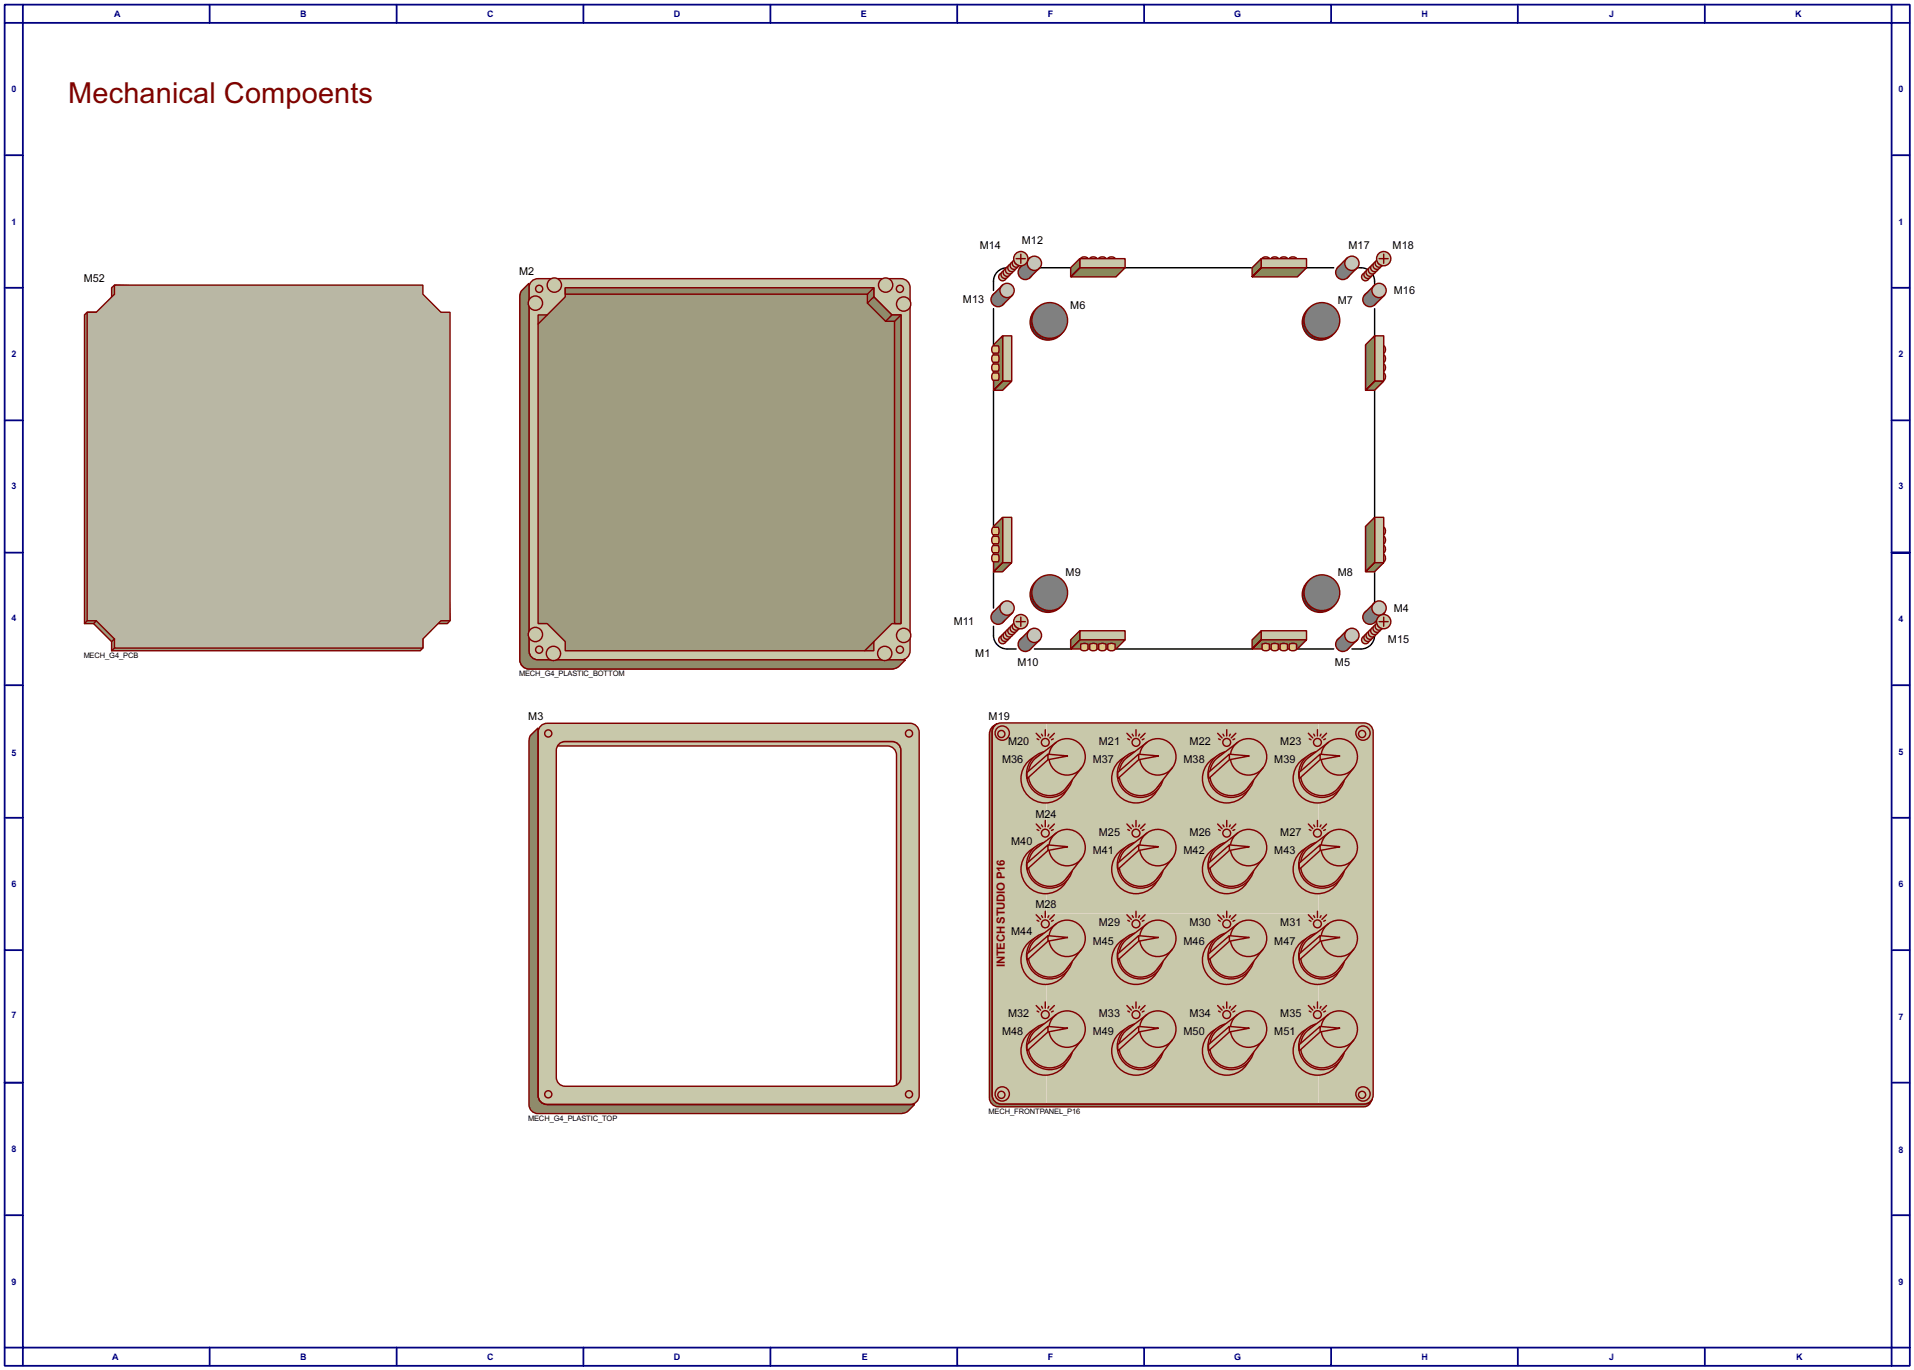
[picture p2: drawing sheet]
<svg xmlns="http://www.w3.org/2000/svg" width="536mm" height="383mm" viewBox="0 0 536 383" stroke-linecap="round" stroke-linejoin="round" font-family="sans-serif">
<defs><g id="words">
<text font-size="9.1" fill="#800000" x="19.1" y="28.9">Mechanical Compoents</text>
<text font-size="3.6" fill="#800000" x="281.4" y="270.7" transform="rotate(-90 281.4 270.7)">INTECH STUDIO P16</text>
<g font-size="3.4">
<text x="274.3" y="69.6">M14</text>
<text x="286.1" y="68.4">M12</text>
<text x="377.6" y="69.6">M17</text>
<text x="389.9" y="69.6">M18</text>
<text x="145.4" y="77">M2</text>
<text x="23.5" y="79">M52</text>
<text x="390.3" y="82.3">M16</text>
<text x="269.6" y="84.9">M13</text>
<text x="299.7" y="86.4">M6</text>
<text x="374.6" y="85.2">M7</text>
<text x="298.4" y="161.4">M9</text>
<text x="374.6" y="161.4">M8</text>
<text x="390.3" y="171.2">M4</text>
<text x="267.1" y="175">M11</text>
<text x="273.1" y="183.9">M1</text>
<text x="388.6" y="180.1">M15</text>
<text x="284.9" y="186.5">M10</text>
<text x="373.8" y="186.5">M5</text>
<text x="147.9" y="201.7">M3</text>
<text x="276.8" y="201.6">M19</text>
<text x="282.3" y="208.5">M20</text>
<text x="307.7" y="208.5">M21</text>
<text x="333.1" y="208.5">M22</text>
<text x="358.5" y="208.5">M23</text>
<text x="280.6" y="213.6">M36</text>
<text x="306" y="213.6">M37</text>
<text x="331.4" y="213.6">M38</text>
<text x="356.8" y="213.6">M39</text>
<text x="289.9" y="228.9">M24</text>
<text x="307.7" y="233.9">M25</text>
<text x="333.1" y="233.9">M26</text>
<text x="358.5" y="233.9">M27</text>
<text x="283.1" y="236.5">M40</text>
<text x="306" y="239">M41</text>
<text x="331.4" y="239">M42</text>
<text x="356.8" y="239">M43</text>
<text x="289.9" y="254.3">M28</text>
<text x="283.1" y="261.9">M44</text>
<text x="307.7" y="259.3">M29</text>
<text x="333.1" y="259.3">M30</text>
<text x="358.5" y="259.3">M31</text>
<text x="306" y="264.4">M45</text>
<text x="331.4" y="264.4">M46</text>
<text x="356.8" y="264.4">M47</text>
<text x="282.3" y="284.7">M32</text>
<text x="307.7" y="284.7">M33</text>
<text x="333.1" y="284.7">M34</text>
<text x="358.5" y="284.7">M35</text>
<text x="280.6" y="289.8">M48</text>
<text x="306" y="289.8">M49</text>
<text x="331.4" y="289.8">M50</text>
<text x="356.8" y="289.8">M51</text>
</g>
<g font-size="2.8" fill="#000080">
<text x="32" y="4.7">A</text>
<text x="84" y="4.7">B</text>
<text x="136.4" y="4.7">C</text>
<text x="188.7" y="4.7">D</text>
<text x="241.1" y="4.7">E</text>
<text x="293.4" y="4.7">F</text>
<text x="345.6" y="4.7">G</text>
<text x="397.9" y="4.7">H</text>
<text x="450.5" y="4.7">J</text>
<text x="502.6" y="4.7">K</text>
<text x="3.2" y="25.8">0</text>
<text x="531.5" y="25.8">0</text>
<text x="3.2" y="62.8">1</text>
<text x="531.5" y="62.8">1</text>
<text x="3.2" y="100">2</text>
<text x="531.5" y="100">2</text>
<text x="3.2" y="136.8">3</text>
<text x="531.5" y="137">3</text>
<text x="3.2" y="173.9">4</text>
<text x="531.5" y="174.1">4</text>
<text x="3.2" y="211.7">5</text>
<text x="531.5" y="211.2">5</text>
<text x="3.2" y="248.3">6</text>
<text x="531.5" y="248.3">6</text>
<text x="3.2" y="284.9">7</text>
<text x="531.5" y="285.6">7</text>
<text x="3.2" y="322.5">8</text>
<text x="531.5" y="322.7">8</text>
<text x="3.2" y="359.6">9</text>
<text x="531.5" y="359.6">9</text>
<text x="31.5" y="380.6">A</text>
<text x="84" y="380.6">B</text>
<text x="136.4" y="380.6">C</text>
<text x="188.7" y="380.6">D</text>
<text x="241.3" y="380.6">E</text>
<text x="293.4" y="380.6">F</text>
<text x="345.6" y="380.6">G</text>
<text x="397.9" y="380.6">H</text>
<text x="450.5" y="380.6">J</text>
<text x="502.9" y="380.6">K</text>
</g>
<g font-size="2.4">
<text x="23.5" y="184.3">MECH_G4_PCB</text>
<text x="145.4" y="189.4">MECH_G4_PLASTIC_BOTTOM</text>
<text x="276.8" y="311.9">MECH_FRONTPANEL_P16</text>
<text x="147.9" y="313.8">MECH_G4_PLASTIC_TOP</text>
</g>
</g></defs>
<g fill="none" stroke="#000080" stroke-width=".5">
<path d="M1.3 1.3h533.4v381h-533.4zM6.4 6.4h523.2v370.8h-523.2zM6.4 1.3v5.1h-5.1M58.7 1.3v5.1M111.1 1.3v5.1M163.4 1.3v5.1M215.7 1.3v5.1M268 1.3v5.1M320.3 1.3v5.1M372.7 1.3v5.1M425 1.3v5.1M477.3 1.3v5.1"/>
<path d="M529.6 1.3v5.1h5.1M1.3 43.5h5.1M529.6 43.5h5.1M1.3 80.6h5.1M529.6 80.6h5.1M1.3 117.7h5.1M529.6 117.7h5.1M1.3 154.7h5.1M529.6 154.7h5.1M1.3 191.8h5.1M529.6 191.8h5.1M1.3 228.9h5.1"/>
<path d="M529.6 228.9h5.1M1.3 266h5.1M529.6 266h5.1M1.3 303.1h5.1M529.6 303.1h5.1M1.3 340.2h5.1M529.6 340.2h5.1M1.3 377.2h5.1v5.1M58.7 377.2v5.1M111.1 377.2v5.1M163.4 377.2v5.1M215.7 377.2v5.1"/>
<path d="M268 377.2v5.1M320.3 377.2v5.1M372.7 377.2v5.1M425 377.2v5.1M477.3 377.2v5.1M534.7 377.2h-5.1v5.1"/>
</g>
<path d="M146.1 81.5a2.55 2.55 0 0 1 2-.9h101.6a2.5 2.5 0 0 1 2.6 2.5v101.6a2.53 2.53 0 0 1-2.6 2.6h-101.6a2.56 2.56 0 0 1-2.5-2.6v-101.6z" fill-rule="evenodd" fill="#8f8b6b" stroke="#800000" stroke-width=".4"/>
<g fill="#c8c8aa" stroke="#800000" stroke-width=".4">
<path d="M148.6 78.9a2.52 2.52 0 0 1 2.1-.9h101.6a2.5 2.5 0 0 1 2.5 2.6v101.6a2.5 2.5 0 0 1-2.5 2.5h-101.6a2.5 2.5 0 0 1-2.6-2.5v-101.6z" fill-rule="evenodd"/>
<circle cx="150.9" cy="80.9" r="1"/>
<circle cx="251.9" cy="80.9" r="1"/>
<circle cx="251.9" cy="181.9" r="1"/>
<circle cx="150.9" cy="181.9" r="1"/>
</g>
<path d="M146.1 81.3l2-2v102.9a2.5 2.5 0 0 0 2.6 2.5h102.8a4.9 4.9 0 0 1-3.3 2.5l-102.1 .1a2.56 2.56 0 0 1-2.5-2.6v-101.6l.1-1z" fill-rule="evenodd" fill="#8f8b6b" stroke="#800000" stroke-width=".4"/>
<path d="M150.7 88.2h2.5l5.1-5.1v-2.5h86.4v2.5l5 5.1h2.6v86.4h-2.6l-5 5v2.6h-86.4v-2.6l-5.1-5h-2.5z" fill-rule="evenodd" fill="#9f9c80" stroke="#800000" stroke-width=".4"/>
<path d="M158.3 80.6h86.4v2.5l5 5.1h2.6v86.4h-1.8v-84.6h-2.5l-5.1-5.1v-2.5h-84.6z" fill-rule="evenodd" fill="#8f8b6b" stroke="#800000" stroke-width=".4"/>
<path d="M153.2 88.2l-2.5 2.5M244.7 80.6l-1.8 1.8M244.7 83.1l-1.8 1.8M249.7 88.2l-1.7 1.8M252.3 88.2l-1.8 1.8M244.7 179.6l-2.6 2.6" fill="none" stroke="#800000" stroke-width=".4"/>
<g fill="#c8c8aa" stroke="#800000" stroke-width=".4">
<path d="M156.1 208.2l.9-.5 1.3-.1h91.4a2.5 2.5 0 0 1 2.6 2.5l-.1 92.1a1.93 1.93 0 0 1-1.2 1.9v-92.7a2.56 2.56 0 0 0-2.5-2.6h-92.7z" fill-rule="evenodd"/>
<circle cx="155.2" cy="79.8" r="2"/>
<circle cx="149.9" cy="84.9" r="2"/>
<circle cx="149.9" cy="177.6" r="2"/>
<circle cx="154.9" cy="182.9" r="2"/>
<circle cx="253" cy="85.1" r="2"/>
<circle cx="247.9" cy="79.8" r="2"/>
<circle cx="247.7" cy="182.9" r="2"/>
<circle cx="253" cy="177.9" r="2"/>
<circle cx="153.5" cy="205.3" r="1"/>
<circle cx="254.5" cy="205.3" r="1"/>
<circle cx="254.5" cy="306.3" r="1"/>
<circle cx="153.5" cy="306.3" r="1"/>
</g>
<path d="M151.6 203l1.6-.5h50.8v5.1h-45.7a2.48 2.48 0 0 0-2.5 2.5v91.5a2.48 2.48 0 0 0 2.5 2.5h91.4a2.49 2.49 0 0 0 2.6-2.5v-91.5a2.5 2.5 0 0 0-2.6-2.5h-45.7v-5.1h50.8a2.56 2.56 0 0 1 2.6 2.5v101.6a2.53 2.53 0 0 1-2.6 2.6h-101.6a2.5 2.5 0 0 1-2.5-2.6v-101.6a2.55 2.55 0 0 1 .9-2z" fill-rule="evenodd" fill="#c8c8aa"/>
<path d="M156.7 208.1l1.6-.5h91.4a2.5 2.5 0 0 1 2.6 2.5v91.5a2.48 2.48 0 0 1-2.6 2.5h-91.4a2.48 2.48 0 0 1-2.5-2.5v-91.5a2.54 2.54 0 0 1 .9-2z" fill="none" stroke="#800000" stroke-width=".4"/>
<path d="M148.6 205.8l2.1-2v102.8a2.5 2.5 0 0 0 2.5 2.6h102.9a4.8 4.8 0 0 1-3.4 2.5h-102a2.5 2.5 0 0 1-2.6-2.5v-101.6l.1-1z" fill-rule="evenodd" fill="#8f8b6b" stroke="#800000" stroke-width=".4"/>
<path d="M151.6 203l1.6-.5h101.6a2.56 2.56 0 0 1 2.6 2.5v101.6a2.53 2.53 0 0 1-2.6 2.6h-101.6a2.5 2.5 0 0 1-2.5-2.6v-101.6a2.55 2.55 0 0 1 .9-2z" fill="none" stroke="#800000" stroke-width=".4"/>
<path d="M277.7 203.6l1.6-1a2.2 2.2 0 0 0-1.5 2.3v101.6a2.67 2.67 0 0 0 3.4 2.5h101.2a2.11 2.11 0 0 0 1.8-1.5 2.59 2.59 0 0 1-2.3 2.3h-102.3a2.56 2.56 0 0 1-2.6-2.5v-101.6l.2-1.2z" fill-rule="evenodd" fill="#8f8b6b" stroke="#800000" stroke-width=".4"/>
<g fill="#c8c8aa">
<path d="M293 202.4h76.2v12.7a2.53 2.53 0 0 0-2.5 2.5 2.53 2.53 0 0 0 2.5 2.5v20.4a2.53 2.53 0 0 0-2.5 2.5 2.53 2.53 0 0 0 2.5 2.5v10.2h-25.4v-10.2a2.53 2.53 0 0 0 2.6-2.5 2.53 2.53 0 0 0-2.6-2.5v-20.4a2.53 2.53 0 0 0 2.3-3.6 2.53 2.53 0 0 0-4.3-.5 2.53 2.53 0 0 0 1.4 4l.6 .1v20.4a2.53 2.53 0 0 0-2.5 2.5 2.53 2.53 0 0 0 2.5 2.5v10.2h-25.4v-10.2a2.53 2.53 0 0 0 2.6-2.5 2.53 2.53 0 0 0-2.6-2.5v-20.4a2.53 2.53 0 0 0 2.3-3.6 2.53 2.53 0 0 0-4.3-.5 2.53 2.53 0 0 0 1.4 4l.6 .1v20.4a2.53 2.53 0 0 0-2.5 2.5 2.53 2.53 0 0 0 2.5 2.5v10.2h-25.4v-10.2a2.53 2.53 0 0 0 2.6-2.5 2.53 2.53 0 0 0-2.6-2.5v-20.4a2.53 2.53 0 0 0 2.6-2.5 2.53 2.53 0 0 0-2.6-2.5z" fill-rule="evenodd"/>
<path d="M293 255.7h25.4v10.2a2.53 2.53 0 0 0-2.5 2.5 2.53 2.53 0 0 0 2.5 2.5v20.4a2.53 2.53 0 0 0-2.2 3.6 2.53 2.53 0 0 0 4.2 .5 2.53 2.53 0 0 0-1.4-4.1h-.6v-20.4a2.53 2.53 0 0 0 2.6-2.5 2.53 2.53 0 0 0-2.6-2.5v-10.2h25.4v10.2a2.53 2.53 0 0 0-2.5 2.5 2.53 2.53 0 0 0 2.5 2.5v20.4a2.53 2.53 0 0 0-2.2 3.6 2.53 2.53 0 0 0 4.2 .5 2.53 2.53 0 0 0-1.4-4.1h-.6v-20.4a2.53 2.53 0 0 0 2.6-2.5 2.53 2.53 0 0 0-2.6-2.5v-10.2h25.4v10.2a2.53 2.53 0 0 0-2.5 2.5 2.53 2.53 0 0 0 2.5 2.5v20.4a2.53 2.53 0 0 0-2.5 2.5 2.53 2.53 0 0 0 2.5 2.5v12.7h-76.2v-12.7a2.53 2.53 0 0 0 2.6-2.5 2.53 2.53 0 0 0-2.6-2.5v-20.4a2.53 2.53 0 0 0 2.6-2.5 2.53 2.53 0 0 0-2.6-2.5z" fill-rule="evenodd"/>
<path d="M278.7 202.9l1.6-.5h12.7v12.7a2.53 2.53 0 0 0-2.5 2.5 2.53 2.53 0 0 0 2.5 2.5v20.4a2.53 2.53 0 0 0-2.5 2.5 2.53 2.53 0 0 0 2.5 2.5v20.4a2.53 2.53 0 0 0-2.5 2.5 2.53 2.53 0 0 0 2.5 2.5v20.4a2.53 2.53 0 0 0-2.5 2.5 2.53 2.53 0 0 0 2.5 2.5v12.7h-12.7a2.48 2.48 0 0 1-2.5-2.5v-101.6a2.54 2.54 0 0 1 .9-2z" fill-rule="evenodd"/>
<path d="M369.2 202.4h12.7a2.5 2.5 0 0 1 2.6 2.5v101.6a2.48 2.48 0 0 1-2.6 2.5h-12.7v-12.7a2.53 2.53 0 0 0 2.6-2.5 2.53 2.53 0 0 0-2.6-2.5v-20.4a2.53 2.53 0 0 0 2.6-2.5 2.53 2.53 0 0 0-2.6-2.5v-20.4a2.53 2.53 0 0 0 2.6-2.5 2.53 2.53 0 0 0-2.6-2.5v-20.4a2.53 2.53 0 0 0 2.6-2.5 2.53 2.53 0 0 0-2.6-2.5z" fill-rule="evenodd"/>
</g>
<g fill="none" stroke="#800000" stroke-width=".4">
<path d="M278.7 202.9l1.6-.5h101.6a2.5 2.5 0 0 1 2.6 2.5v101.6a2.48 2.48 0 0 1-2.6 2.5h-101.6a2.48 2.48 0 0 1-2.5-2.5v-101.6a2.54 2.54 0 0 1 .9-2z"/>
<circle cx="293" cy="268.4" r="2.55"/>
</g>
<path d="M291.4 266.4a2.53 2.53 0 0 1 4 1.1 2.53 2.53 0 0 1-2.4 3.4 2.13 2.13 0 0 0 1.8-2.2 2.13 2.13 0 0 0-2-2 1.79 1.79 0 0 0-2.3 1.7 2.54 2.54 0 0 1 .9-2z" fill-rule="evenodd" fill="#8f8b6b" stroke="#800000" stroke-width=".4"/>
<circle cx="318.4" cy="268.4" r="2.55" fill="none" stroke="#800000" stroke-width=".4"/>
<path d="M316.8 266.4a2.53 2.53 0 0 1 4 1.1 2.53 2.53 0 0 1-2.4 3.4 2.13 2.13 0 0 0 1.8-2.2 2.13 2.13 0 0 0-2-2 1.79 1.79 0 0 0-2.3 1.7 2.54 2.54 0 0 1 .9-2z" fill-rule="evenodd" fill="#8f8b6b" stroke="#800000" stroke-width=".4"/>
<circle cx="343.8" cy="268.4" r="2.55" fill="none" stroke="#800000" stroke-width=".4"/>
<path d="M342.2 266.4a2.53 2.53 0 0 1 4 1.1 2.53 2.53 0 0 1-2.4 3.4 2.13 2.13 0 0 0 1.8-2.2 2.13 2.13 0 0 0-2-2 1.79 1.79 0 0 0-2.3 1.7 2.54 2.54 0 0 1 .9-2z" fill-rule="evenodd" fill="#8f8b6b" stroke="#800000" stroke-width=".4"/>
<circle cx="369.2" cy="268.4" r="2.55" fill="none" stroke="#800000" stroke-width=".4"/>
<path d="M367.6 266.4a2.53 2.53 0 0 1 4 1.1 2.53 2.53 0 0 1-2.4 3.4 2.13 2.13 0 0 0 1.8-2.2 2.13 2.13 0 0 0-2-2 1.79 1.79 0 0 0-2.3 1.7 2.54 2.54 0 0 1 .9-2z" fill-rule="evenodd" fill="#8f8b6b" stroke="#800000" stroke-width=".4"/>
<circle cx="293" cy="293.8" r="2.55" fill="none" stroke="#800000" stroke-width=".4"/>
<path d="M291.4 291.8a2.53 2.53 0 0 1 4 1.1 2.53 2.53 0 0 1-2.4 3.4 2.13 2.13 0 0 0 1.8-2.2 2.13 2.13 0 0 0-2-2 1.79 1.79 0 0 0-2.3 1.7 2.54 2.54 0 0 1 .9-2z" fill-rule="evenodd" fill="#8f8b6b" stroke="#800000" stroke-width=".4"/>
<circle cx="318.4" cy="293.8" r="2.55" fill="none" stroke="#800000" stroke-width=".4"/>
<path d="M316.8 291.8a2.53 2.53 0 0 1 4 1.1 2.53 2.53 0 0 1-2.4 3.4 2.13 2.13 0 0 0 1.8-2.2 2.13 2.13 0 0 0-2-2 1.79 1.79 0 0 0-2.3 1.7 2.54 2.54 0 0 1 .9-2z" fill-rule="evenodd" fill="#8f8b6b" stroke="#800000" stroke-width=".4"/>
<circle cx="343.8" cy="293.8" r="2.55" fill="none" stroke="#800000" stroke-width=".4"/>
<path d="M342.2 291.8a2.53 2.53 0 0 1 4 1.1 2.53 2.53 0 0 1-2.4 3.4 2.13 2.13 0 0 0 1.8-2.2 2.13 2.13 0 0 0-2-2 1.79 1.79 0 0 0-2.3 1.7 2.54 2.54 0 0 1 .9-2z" fill-rule="evenodd" fill="#8f8b6b" stroke="#800000" stroke-width=".4"/>
<circle cx="369.2" cy="293.8" r="2.55" fill="none" stroke="#800000" stroke-width=".4"/>
<path d="M367.6 291.8a2.53 2.53 0 0 1 4 1.1 2.53 2.53 0 0 1-2.4 3.4 2.13 2.13 0 0 0 1.8-2.2 2.13 2.13 0 0 0-2-2 1.79 1.79 0 0 0-2.3 1.7 2.54 2.54 0 0 1 .9-2z" fill-rule="evenodd" fill="#8f8b6b" stroke="#800000" stroke-width=".4"/>
<circle cx="293" cy="217.6" r="2.55" fill="none" stroke="#800000" stroke-width=".4"/>
<path d="M291.4 215.6a2.53 2.53 0 0 1 4 1.1 2.53 2.53 0 0 1-2.4 3.4 2.13 2.13 0 0 0 1.8-2.2 2.13 2.13 0 0 0-2-2 1.79 1.79 0 0 0-2.3 1.7 2.54 2.54 0 0 1 .9-2z" fill-rule="evenodd" fill="#8f8b6b" stroke="#800000" stroke-width=".4"/>
<circle cx="318.4" cy="217.6" r="2.55" fill="none" stroke="#800000" stroke-width=".4"/>
<path d="M316.8 215.6a2.53 2.53 0 0 1 4 1.1 2.53 2.53 0 0 1-2.4 3.4 2.13 2.13 0 0 0 1.8-2.2 2.13 2.13 0 0 0-2-2 1.79 1.79 0 0 0-2.3 1.7 2.54 2.54 0 0 1 .9-2z" fill-rule="evenodd" fill="#8f8b6b" stroke="#800000" stroke-width=".4"/>
<circle cx="343.8" cy="217.6" r="2.55" fill="none" stroke="#800000" stroke-width=".4"/>
<path d="M342.2 215.6a2.53 2.53 0 0 1 4 1.1 2.53 2.53 0 0 1-2.4 3.4 2.13 2.13 0 0 0 1.8-2.2 2.13 2.13 0 0 0-2-2 1.79 1.79 0 0 0-2.3 1.7 2.54 2.54 0 0 1 .9-2z" fill-rule="evenodd" fill="#8f8b6b" stroke="#800000" stroke-width=".4"/>
<circle cx="369.2" cy="217.6" r="2.55" fill="none" stroke="#800000" stroke-width=".4"/>
<path d="M367.6 215.6a2.53 2.53 0 0 1 4 1.1 2.53 2.53 0 0 1-2.4 3.4 2.13 2.13 0 0 0 1.8-2.2 2.13 2.13 0 0 0-2-2 1.79 1.79 0 0 0-2.3 1.7 2.54 2.54 0 0 1 .9-2z" fill-rule="evenodd" fill="#8f8b6b" stroke="#800000" stroke-width=".4"/>
<circle cx="293" cy="243" r="2.55" fill="none" stroke="#800000" stroke-width=".4"/>
<path d="M291.4 241a2.53 2.53 0 0 1 4 1.1 2.53 2.53 0 0 1-2.4 3.4 2.13 2.13 0 0 0 1.8-2.2 2.13 2.13 0 0 0-2-2 1.79 1.79 0 0 0-2.3 1.7 2.54 2.54 0 0 1 .9-2z" fill-rule="evenodd" fill="#8f8b6b" stroke="#800000" stroke-width=".4"/>
<circle cx="318.4" cy="243" r="2.55" fill="none" stroke="#800000" stroke-width=".4"/>
<path d="M316.8 241a2.53 2.53 0 0 1 4 1.1 2.53 2.53 0 0 1-2.4 3.4 2.13 2.13 0 0 0 1.8-2.2 2.13 2.13 0 0 0-2-2 1.79 1.79 0 0 0-2.3 1.7 2.54 2.54 0 0 1 .9-2z" fill-rule="evenodd" fill="#8f8b6b" stroke="#800000" stroke-width=".4"/>
<circle cx="343.8" cy="243" r="2.55" fill="none" stroke="#800000" stroke-width=".4"/>
<path d="M342.2 241a2.53 2.53 0 0 1 4 1.1 2.53 2.53 0 0 1-2.4 3.4 2.13 2.13 0 0 0 1.8-2.2 2.13 2.13 0 0 0-2-2 1.79 1.79 0 0 0-2.3 1.7 2.54 2.54 0 0 1 .9-2z" fill-rule="evenodd" fill="#8f8b6b" stroke="#800000" stroke-width=".4"/>
<circle cx="369.2" cy="243" r="2.55" fill="none" stroke="#800000" stroke-width=".4"/>
<path d="M367.6 241a2.53 2.53 0 0 1 4 1.1 2.53 2.53 0 0 1-2.4 3.4 2.13 2.13 0 0 0 1.8-2.2 2.13 2.13 0 0 0-2-2 1.79 1.79 0 0 0-2.3 1.7 2.54 2.54 0 0 1 .9-2z" fill-rule="evenodd" fill="#8f8b6b" stroke="#800000" stroke-width=".4"/>
<g fill="#c8c8aa" stroke="#800000" stroke-width=".4">
<circle cx="280.6" cy="205.2" r="2"/>
<circle cx="280.6" cy="306.2" r="2"/>
<circle cx="381.6" cy="306.2" r="2"/>
<circle cx="381.6" cy="205.2" r="2"/>
<circle cx="280.3" cy="205.5" r="1"/>
<circle cx="381.3" cy="205.5" r="1"/>
<circle cx="280.3" cy="306.5" r="1"/>
<circle cx="381.3" cy="306.5" r="1"/>
<circle cx="292.6" cy="207.8" r="1.1"/>
</g>
<path d="M290.1 205.3l1.3 1.3M290.4 206.8l.5 .3M291.6 205.5l.3 .5M292.7 204.3v1.7M293.7 205.5l-.3 .5M294.9 206.8l-.5 .3M295.2 205.3l-1.3 1.3" fill="none" stroke="#800000" stroke-width=".4"/>
<circle cx="318" cy="207.8" r="1.1" fill="#c8c8aa" stroke="#800000" stroke-width=".4"/>
<path d="M315.5 205.3l1.3 1.3M315.8 206.8l.5 .3M317 205.5l.3 .5M318.1 204.3v1.7M319.1 205.5l-.3 .5M320.3 206.8l-.5 .3M320.6 205.3l-1.3 1.3" fill="none" stroke="#800000" stroke-width=".4"/>
<circle cx="343.4" cy="207.8" r="1.1" fill="#c8c8aa" stroke="#800000" stroke-width=".4"/>
<path d="M340.9 205.3l1.3 1.3M341.2 206.8l.5 .3M342.4 205.5l.3 .5M343.5 204.3v1.7M344.5 205.5l-.3 .5M345.7 206.8l-.5 .3M346 205.3l-1.3 1.3" fill="none" stroke="#800000" stroke-width=".4"/>
<circle cx="368.8" cy="207.8" r="1.1" fill="#c8c8aa" stroke="#800000" stroke-width=".4"/>
<path d="M366.3 205.3l1.3 1.3M366.6 206.8l.5 .3M367.8 205.5l.3 .5M368.9 204.3v1.7M369.9 205.5l-.3 .5M371.1 206.8l-.5 .3M371.4 205.3l-1.3 1.3" fill="none" stroke="#800000" stroke-width=".4"/>
<circle cx="292.6" cy="233.2" r="1.1" fill="#c8c8aa" stroke="#800000" stroke-width=".4"/>
<path d="M290.1 230.7l1.3 1.3M290.4 232.2l.5 .3M291.6 230.9l.3 .5M292.7 229.7v1.7M293.7 230.9l-.3 .5M294.9 232.2l-.5 .3M295.2 230.7l-1.3 1.3" fill="none" stroke="#800000" stroke-width=".4"/>
<circle cx="318" cy="233.2" r="1.1" fill="#c8c8aa" stroke="#800000" stroke-width=".4"/>
<path d="M315.5 230.7l1.3 1.3M315.8 232.2l.5 .3M317 230.9l.3 .5M318.1 229.7v1.7M319.1 230.9l-.3 .5M320.3 232.2l-.5 .3M320.6 230.7l-1.3 1.3" fill="none" stroke="#800000" stroke-width=".4"/>
<circle cx="343.4" cy="233.2" r="1.1" fill="#c8c8aa" stroke="#800000" stroke-width=".4"/>
<path d="M340.9 230.7l1.3 1.3M341.2 232.2l.5 .3M342.4 230.9l.3 .5M343.5 229.7v1.7M344.5 230.9l-.3 .5M345.7 232.2l-.5 .3M346 230.7l-1.3 1.3" fill="none" stroke="#800000" stroke-width=".4"/>
<circle cx="368.8" cy="233.2" r="1.1" fill="#c8c8aa" stroke="#800000" stroke-width=".4"/>
<path d="M366.3 230.7l1.3 1.3M366.6 232.2l.5 .3M367.8 230.9l.3 .5M368.9 229.7v1.7M369.9 230.9l-.3 .5M371.1 232.2l-.5 .3M371.4 230.7l-1.3 1.3" fill="none" stroke="#800000" stroke-width=".4"/>
<circle cx="292.6" cy="258.6" r="1.1" fill="#c8c8aa" stroke="#800000" stroke-width=".4"/>
<path d="M290.1 256.1l1.3 1.3M290.4 257.6l.5 .3M291.6 256.3l.3 .5M292.7 255.1v1.7M293.7 256.3l-.3 .5M294.9 257.6l-.5 .3M295.2 256.1l-1.3 1.3" fill="none" stroke="#800000" stroke-width=".4"/>
<circle cx="318" cy="258.6" r="1.1" fill="#c8c8aa" stroke="#800000" stroke-width=".4"/>
<path d="M315.5 256.1l1.3 1.3M315.8 257.6l.5 .3M317 256.3l.3 .5M318.1 255.1v1.7M319.1 256.3l-.3 .5M320.3 257.6l-.5 .3M320.6 256.1l-1.3 1.3" fill="none" stroke="#800000" stroke-width=".4"/>
<circle cx="343.4" cy="258.6" r="1.1" fill="#c8c8aa" stroke="#800000" stroke-width=".4"/>
<path d="M340.9 256.1l1.3 1.3M341.2 257.6l.5 .3M342.4 256.3l.3 .5M343.5 255.1v1.7M344.5 256.3l-.3 .5M345.7 257.6l-.5 .3M346 256.1l-1.3 1.3" fill="none" stroke="#800000" stroke-width=".4"/>
<circle cx="368.8" cy="258.6" r="1.1" fill="#c8c8aa" stroke="#800000" stroke-width=".4"/>
<path d="M366.3 256.1l1.3 1.3M366.6 257.6l.5 .3M367.8 256.3l.3 .5M368.9 255.1v1.7M369.9 256.3l-.3 .5M371.1 257.6l-.5 .3M371.4 256.1l-1.3 1.3" fill="none" stroke="#800000" stroke-width=".4"/>
<circle cx="292.6" cy="284" r="1.1" fill="#c8c8aa" stroke="#800000" stroke-width=".4"/>
<path d="M290.1 281.5l1.3 1.3M290.4 283l.5 .3M291.6 281.7l.3 .5M292.7 280.5v1.7M293.7 281.7l-.3 .5M294.9 283l-.5 .3M295.2 281.5l-1.3 1.3" fill="none" stroke="#800000" stroke-width=".4"/>
<circle cx="318" cy="284" r="1.1" fill="#c8c8aa" stroke="#800000" stroke-width=".4"/>
<path d="M315.5 281.5l1.3 1.3M315.8 283l.5 .3M317 281.7l.3 .5M318.1 280.5v1.7M319.1 281.7l-.3 .5M320.3 283l-.5 .3M320.6 281.5l-1.3 1.3" fill="none" stroke="#800000" stroke-width=".4"/>
<circle cx="343.4" cy="284" r="1.1" fill="#c8c8aa" stroke="#800000" stroke-width=".4"/>
<path d="M340.9 281.5l1.3 1.3M341.2 283l.5 .3M342.4 281.7l.3 .5M343.5 280.5v1.7M344.5 281.7l-.3 .5M345.7 283l-.5 .3M346 281.5l-1.3 1.3" fill="none" stroke="#800000" stroke-width=".4"/>
<circle cx="368.8" cy="284" r="1.1" fill="#c8c8aa" stroke="#800000" stroke-width=".4"/>
<path d="M366.3 281.5l1.3 1.3M366.6 283l.5 .3M367.8 281.7l.3 .5M368.9 280.5v1.7M369.9 281.7l-.3 .5M371.1 283l-.5 .3M371.4 281.5l-1.3 1.3" fill="none" stroke="#800000" stroke-width=".4"/>
<g fill="#c8c8aa" stroke="#800000" stroke-width=".4">
<circle cx="292.6" cy="218" r="6.8"/>
<circle cx="293.9" cy="216.7" r="6.5"/>
<circle cx="293.9" cy="216.7" r="6"/>
<circle cx="298.7" cy="211.9" r="5.1"/>
</g>
<path d="M290.1 212.1l5.6-4.3 7.1 7.1-4.3 5.6z" fill-rule="evenodd" fill="#c8c8aa"/>
<path d="M295.7 207.8l-5.6 4.3M302.8 214.9l-4.3 5.6" fill="none" stroke="#800000" stroke-width=".4"/>
<g fill="#c8c8aa" stroke="#800000" stroke-width=".4">
<path d="M293.4 211.1l5.6 .5-5.6 1.1-.2-.8z" fill-rule="evenodd"/>
<path d="M287.6 216.2l5.8-5.1v1.6l-5.8 5.3z" fill-rule="evenodd"/>
<circle cx="318" cy="218" r="6.8"/>
<circle cx="319.3" cy="216.7" r="6.5"/>
<circle cx="319.3" cy="216.7" r="6"/>
<circle cx="324.1" cy="211.9" r="5.1"/>
</g>
<path d="M315.5 212.1l5.6-4.3 7.1 7.1-4.3 5.6z" fill-rule="evenodd" fill="#c8c8aa"/>
<path d="M321.1 207.8l-5.6 4.3M328.2 214.9l-4.3 5.6" fill="none" stroke="#800000" stroke-width=".4"/>
<g fill="#c8c8aa" stroke="#800000" stroke-width=".4">
<path d="M318.8 211.1l5.6 .5-5.6 1.1-.2-.8z" fill-rule="evenodd"/>
<path d="M313 216.2l5.8-5.1v1.6l-5.8 5.3z" fill-rule="evenodd"/>
<circle cx="343.4" cy="218" r="6.8"/>
<circle cx="344.7" cy="216.7" r="6.5"/>
<circle cx="344.7" cy="216.7" r="6"/>
<circle cx="349.5" cy="211.9" r="5.1"/>
</g>
<path d="M340.9 212.1l5.6-4.3 7.1 7.1-4.3 5.6z" fill-rule="evenodd" fill="#c8c8aa"/>
<path d="M346.5 207.8l-5.6 4.3M353.6 214.9l-4.3 5.6" fill="none" stroke="#800000" stroke-width=".4"/>
<g fill="#c8c8aa" stroke="#800000" stroke-width=".4">
<path d="M344.2 211.1l5.6 .5-5.6 1.1-.2-.8z" fill-rule="evenodd"/>
<path d="M338.4 216.2l5.8-5.1v1.6l-5.8 5.3z" fill-rule="evenodd"/>
<circle cx="368.8" cy="218" r="6.8"/>
<circle cx="370.1" cy="216.7" r="6.5"/>
<circle cx="370.1" cy="216.7" r="6"/>
<circle cx="374.9" cy="211.9" r="5.1"/>
</g>
<path d="M366.3 212.1l5.6-4.3 7.1 7.1-4.3 5.6z" fill-rule="evenodd" fill="#c8c8aa"/>
<path d="M371.9 207.8l-5.6 4.3M379 214.9l-4.3 5.6" fill="none" stroke="#800000" stroke-width=".4"/>
<g fill="#c8c8aa" stroke="#800000" stroke-width=".4">
<path d="M369.6 211.1l5.6 .5-5.6 1.1-.2-.8z" fill-rule="evenodd"/>
<path d="M363.8 216.2l5.8-5.1v1.6l-5.8 5.3z" fill-rule="evenodd"/>
<circle cx="292.6" cy="243.4" r="6.8"/>
<circle cx="293.9" cy="242.1" r="6.5"/>
<circle cx="293.9" cy="242.1" r="6"/>
<circle cx="298.7" cy="237.3" r="5.1"/>
</g>
<path d="M290.1 237.5l5.6-4.3 7.1 7.1-4.3 5.6z" fill-rule="evenodd" fill="#c8c8aa"/>
<path d="M295.7 233.2l-5.6 4.3M302.8 240.3l-4.3 5.6" fill="none" stroke="#800000" stroke-width=".4"/>
<g fill="#c8c8aa" stroke="#800000" stroke-width=".4">
<path d="M293.4 236.5l5.6 .5-5.6 1.1-.2-.8z" fill-rule="evenodd"/>
<path d="M287.6 241.6l5.8-5.1v1.6l-5.8 5.3z" fill-rule="evenodd"/>
<circle cx="318" cy="243.4" r="6.8"/>
<circle cx="319.3" cy="242.1" r="6.5"/>
<circle cx="319.3" cy="242.1" r="6"/>
<circle cx="324.1" cy="237.3" r="5.1"/>
</g>
<path d="M315.5 237.5l5.6-4.3 7.1 7.1-4.3 5.6z" fill-rule="evenodd" fill="#c8c8aa"/>
<path d="M321.1 233.2l-5.6 4.3M328.2 240.3l-4.3 5.6" fill="none" stroke="#800000" stroke-width=".4"/>
<g fill="#c8c8aa" stroke="#800000" stroke-width=".4">
<path d="M318.8 236.5l5.6 .5-5.6 1.1-.2-.8z" fill-rule="evenodd"/>
<path d="M313 241.6l5.8-5.1v1.6l-5.8 5.3z" fill-rule="evenodd"/>
<circle cx="343.4" cy="243.4" r="6.8"/>
<circle cx="344.7" cy="242.1" r="6.5"/>
<circle cx="344.7" cy="242.1" r="6"/>
<circle cx="349.5" cy="237.3" r="5.1"/>
</g>
<path d="M340.9 237.5l5.6-4.3 7.1 7.1-4.3 5.6z" fill-rule="evenodd" fill="#c8c8aa"/>
<path d="M346.5 233.2l-5.6 4.3M353.6 240.3l-4.3 5.6" fill="none" stroke="#800000" stroke-width=".4"/>
<g fill="#c8c8aa" stroke="#800000" stroke-width=".4">
<path d="M344.2 236.5l5.6 .5-5.6 1.1-.2-.8z" fill-rule="evenodd"/>
<path d="M338.4 241.6l5.8-5.1v1.6l-5.8 5.3z" fill-rule="evenodd"/>
<circle cx="368.8" cy="243.4" r="6.8"/>
<circle cx="370.1" cy="242.1" r="6.5"/>
<circle cx="370.1" cy="242.1" r="6"/>
<circle cx="374.9" cy="237.3" r="5.1"/>
</g>
<path d="M366.3 237.5l5.6-4.3 7.1 7.1-4.3 5.6z" fill-rule="evenodd" fill="#c8c8aa"/>
<path d="M371.9 233.2l-5.6 4.3M379 240.3l-4.3 5.6" fill="none" stroke="#800000" stroke-width=".4"/>
<g fill="#c8c8aa" stroke="#800000" stroke-width=".4">
<path d="M369.6 236.5l5.6 .5-5.6 1.1-.2-.8z" fill-rule="evenodd"/>
<path d="M363.8 241.6l5.8-5.1v1.6l-5.8 5.3z" fill-rule="evenodd"/>
<circle cx="292.6" cy="268.8" r="6.8"/>
<circle cx="293.9" cy="267.5" r="6.5"/>
<circle cx="293.9" cy="267.5" r="6"/>
<circle cx="298.7" cy="262.7" r="5.1"/>
</g>
<path d="M290.1 262.9l5.6-4.3 7.1 7.1-4.3 5.6z" fill-rule="evenodd" fill="#c8c8aa"/>
<path d="M295.7 258.6l-5.6 4.3M302.8 265.7l-4.3 5.6" fill="none" stroke="#800000" stroke-width=".4"/>
<g fill="#c8c8aa" stroke="#800000" stroke-width=".4">
<path d="M293.4 261.9l5.6 .5-5.6 1.1-.2-.8z" fill-rule="evenodd"/>
<path d="M287.6 267l5.8-5.1v1.6l-5.8 5.3z" fill-rule="evenodd"/>
<circle cx="318" cy="268.8" r="6.8"/>
<circle cx="319.3" cy="267.5" r="6.5"/>
<circle cx="319.3" cy="267.5" r="6"/>
<circle cx="324.1" cy="262.7" r="5.1"/>
</g>
<path d="M315.5 262.9l5.6-4.3 7.1 7.1-4.3 5.6z" fill-rule="evenodd" fill="#c8c8aa"/>
<path d="M321.1 258.6l-5.6 4.3M328.2 265.7l-4.3 5.6" fill="none" stroke="#800000" stroke-width=".4"/>
<g fill="#c8c8aa" stroke="#800000" stroke-width=".4">
<path d="M318.8 261.9l5.6 .5-5.6 1.1-.2-.8z" fill-rule="evenodd"/>
<path d="M313 267l5.8-5.1v1.6l-5.8 5.3z" fill-rule="evenodd"/>
<circle cx="343.4" cy="268.8" r="6.8"/>
<circle cx="344.7" cy="267.5" r="6.5"/>
<circle cx="344.7" cy="267.5" r="6"/>
<circle cx="349.5" cy="262.7" r="5.1"/>
</g>
<path d="M340.9 262.9l5.6-4.3 7.1 7.1-4.3 5.6z" fill-rule="evenodd" fill="#c8c8aa"/>
<path d="M346.5 258.6l-5.6 4.3M353.6 265.7l-4.3 5.6" fill="none" stroke="#800000" stroke-width=".4"/>
<g fill="#c8c8aa" stroke="#800000" stroke-width=".4">
<path d="M344.2 261.9l5.6 .5-5.6 1.1-.2-.8z" fill-rule="evenodd"/>
<path d="M338.4 267l5.8-5.1v1.6l-5.8 5.3z" fill-rule="evenodd"/>
<circle cx="368.8" cy="268.8" r="6.8"/>
<circle cx="370.1" cy="267.5" r="6.5"/>
<circle cx="370.1" cy="267.5" r="6"/>
<circle cx="374.9" cy="262.7" r="5.1"/>
</g>
<path d="M366.3 262.9l5.6-4.3 7.1 7.1-4.3 5.6z" fill-rule="evenodd" fill="#c8c8aa"/>
<path d="M371.9 258.6l-5.6 4.3M379 265.7l-4.3 5.6" fill="none" stroke="#800000" stroke-width=".4"/>
<g fill="#c8c8aa" stroke="#800000" stroke-width=".4">
<path d="M369.6 261.9l5.6 .5-5.6 1.1-.2-.8z" fill-rule="evenodd"/>
<path d="M363.8 267l5.8-5.1v1.6l-5.8 5.3z" fill-rule="evenodd"/>
<circle cx="292.6" cy="294.2" r="6.8"/>
<circle cx="293.9" cy="292.9" r="6.5"/>
<circle cx="293.9" cy="292.9" r="6"/>
<circle cx="298.7" cy="288.1" r="5.1"/>
</g>
<path d="M290.1 288.3l5.6-4.3 7.1 7.1-4.3 5.6z" fill-rule="evenodd" fill="#c8c8aa"/>
<path d="M295.7 284l-5.6 4.3M302.8 291.1l-4.3 5.6" fill="none" stroke="#800000" stroke-width=".4"/>
<g fill="#c8c8aa" stroke="#800000" stroke-width=".4">
<path d="M293.4 287.3l5.6 .5-5.6 1.1-.2-.8z" fill-rule="evenodd"/>
<path d="M287.6 292.4l5.8-5.1v1.6l-5.8 5.3z" fill-rule="evenodd"/>
<circle cx="318" cy="294.2" r="6.8"/>
<circle cx="319.3" cy="292.9" r="6.5"/>
<circle cx="319.3" cy="292.9" r="6"/>
<circle cx="324.1" cy="288.1" r="5.1"/>
</g>
<path d="M315.5 288.3l5.6-4.3 7.1 7.1-4.3 5.6z" fill-rule="evenodd" fill="#c8c8aa"/>
<path d="M321.1 284l-5.6 4.3M328.2 291.1l-4.3 5.6" fill="none" stroke="#800000" stroke-width=".4"/>
<g fill="#c8c8aa" stroke="#800000" stroke-width=".4">
<path d="M318.8 287.3l5.6 .5-5.6 1.1-.2-.8z" fill-rule="evenodd"/>
<path d="M313 292.4l5.8-5.1v1.6l-5.8 5.3z" fill-rule="evenodd"/>
<circle cx="343.4" cy="294.2" r="6.8"/>
<circle cx="344.7" cy="292.9" r="6.5"/>
<circle cx="344.7" cy="292.9" r="6"/>
<circle cx="349.5" cy="288.1" r="5.1"/>
</g>
<path d="M340.9 288.3l5.6-4.3 7.1 7.1-4.3 5.6z" fill-rule="evenodd" fill="#c8c8aa"/>
<path d="M346.5 284l-5.6 4.3M353.6 291.1l-4.3 5.6" fill="none" stroke="#800000" stroke-width=".4"/>
<g fill="#c8c8aa" stroke="#800000" stroke-width=".4">
<path d="M344.2 287.3l5.6 .5-5.6 1.1-.2-.8z" fill-rule="evenodd"/>
<path d="M338.4 292.4l5.8-5.1v1.6l-5.8 5.3z" fill-rule="evenodd"/>
<circle cx="368.8" cy="294.2" r="6.8"/>
<circle cx="370.1" cy="292.9" r="6.5"/>
<circle cx="370.1" cy="292.9" r="6"/>
<circle cx="374.9" cy="288.1" r="5.1"/>
</g>
<path d="M366.3 288.3l5.6-4.3 7.1 7.1-4.3 5.6z" fill-rule="evenodd" fill="#c8c8aa"/>
<path d="M371.9 284l-5.6 4.3M379 291.1l-4.3 5.6" fill="none" stroke="#800000" stroke-width=".4"/>
<g fill="#c8c8aa" stroke="#800000" stroke-width=".4">
<path d="M369.6 287.3l5.6 .5-5.6 1.1-.2-.8z" fill-rule="evenodd"/>
<path d="M363.8 292.4l5.8-5.1v1.6l-5.8 5.3z" fill-rule="evenodd"/>
</g>
<path d="M315 75h35.6M278.2 109.3v38.1M384.9 109.3v38.1M312.5 181.7h38.1" fill="none" stroke="#000" stroke-width=".4"/>
<g fill="#c8c8aa" stroke="#800000" stroke-width=".4">
<circle cx="280.7" cy="179.1" r="1.1"/>
<circle cx="281.3" cy="178.5" r="1.1"/>
<circle cx="281.9" cy="177.9" r="1.1"/>
<circle cx="282.6" cy="177.2" r="1.1"/>
<circle cx="283.2" cy="176.6" r="1.1"/>
<circle cx="283.9" cy="175.9" r="1.1"/>
<circle cx="284.5" cy="175.3" r="1.1"/>
<circle cx="285.1" cy="174.7" r="1.1"/>
<circle cx="285.8" cy="174" r="2"/>
</g>
<path d="M284.5 174h2.6M285.8 172.8v2.5" fill="none" stroke="#800000" stroke-width=".4"/>
<path d="M384.9 160.1v10.1M363.3 181.7h10.1" fill="none" stroke="#000" stroke-width=".4"/>
<circle cx="383.5" cy="172.8" r="2" fill="#808080" stroke="#800000" stroke-width=".4"/>
<path d="M382.3 171.5l2.6-2.5 2.5 2.5-2.5 2.5z" fill-rule="evenodd" fill="#808080" stroke="#808080" stroke-width=".4"/>
<circle cx="386.1" cy="170.2" r="2" fill="#c0c0c0" stroke="#800000" stroke-width=".4"/>
<path d="M384.9 168.7l-2.8 2.8M387.7 171.5l-2.8 2.8" fill="none" stroke="#800000" stroke-width=".4"/>
<circle cx="375.9" cy="180.4" r="2" fill="#808080" stroke="#800000" stroke-width=".4"/>
<path d="M377.2 176.6l2.6 2.5-2.6 2.6-2.5-2.6z" fill-rule="evenodd" fill="#808080" stroke="#808080" stroke-width=".4"/>
<circle cx="378.5" cy="177.9" r="2" fill="#c0c0c0" stroke="#800000" stroke-width=".4"/>
<path d="M377.2 176.3l-2.7 2.8M380 179.1l-2.8 2.8" fill="none" stroke="#800000" stroke-width=".4"/>
<circle cx="293.4" cy="90.2" r="5" fill="#363636" stroke="#800000" stroke-width=".4"/>
<circle cx="293.9" cy="89.7" r="5" fill="#808080" stroke="#800000" stroke-width=".4"/>
<circle cx="369.6" cy="90.2" r="5" fill="#363636" stroke="#800000" stroke-width=".4"/>
<circle cx="370.1" cy="89.7" r="5" fill="#808080" stroke="#800000" stroke-width=".4"/>
<circle cx="369.6" cy="166.4" r="5" fill="#363636" stroke="#800000" stroke-width=".4"/>
<circle cx="370.1" cy="165.9" r="5" fill="#808080" stroke="#800000" stroke-width=".4"/>
<circle cx="293.4" cy="166.4" r="5" fill="#363636" stroke="#800000" stroke-width=".4"/>
<g fill="#808080" stroke="#800000" stroke-width=".4">
<circle cx="293.9" cy="165.9" r="5"/>
<circle cx="287" cy="180.4" r="2"/>
</g>
<path d="M288.3 176.6l2.6 2.5-2.6 2.6-2.5-2.6z" fill-rule="evenodd" fill="#808080" stroke="#808080" stroke-width=".4"/>
<circle cx="289.6" cy="177.9" r="2" fill="#c0c0c0" stroke="#800000" stroke-width=".4"/>
<path d="M288.3 176.3l-2.7 2.8M291.1 179.1l-2.8 2.8" fill="none" stroke="#800000" stroke-width=".4"/>
<circle cx="279.4" cy="172.8" r="2" fill="#808080" stroke="#800000" stroke-width=".4"/>
<path d="M278.2 171.5l2.5-2.5 2.6 2.5-2.6 2.5z" fill-rule="evenodd" fill="#808080" stroke="#808080" stroke-width=".4"/>
<circle cx="281.9" cy="170.2" r="2" fill="#c0c0c0" stroke="#800000" stroke-width=".4"/>
<path d="M280.7 168.7l-2.8 2.8M283.5 171.5l-2.8 2.8" fill="none" stroke="#800000" stroke-width=".4"/>
<path d="M289.6 75h10.2M278.2 175.3a5.9 5.9 0 0 0 1.1 5.2 3.8 3.8 0 0 0 2.7 1.2h2.5M278.2 160.1v10.1M289.6 181.7h10.2" fill="none" stroke="#000" stroke-width=".4"/>
<circle cx="287" cy="76.3" r="2" fill="#808080" stroke="#800000" stroke-width=".4"/>
<path d="M288.3 72.4l2.6 2.6-2.6 2.5-2.5-2.5z" fill-rule="evenodd" fill="#808080" stroke="#808080" stroke-width=".4"/>
<circle cx="289.6" cy="73.7" r="2" fill="#c0c0c0" stroke="#800000" stroke-width=".4"/>
<path d="M288.3 72.2l-2.7 2.8M291.1 75l-2.8 2.8" fill="none" stroke="#800000" stroke-width=".4"/>
<path d="M278.2 86.4v10.2" fill="none" stroke="#000" stroke-width=".4"/>
<circle cx="279.4" cy="83.9" r="2" fill="#808080" stroke="#800000" stroke-width=".4"/>
<path d="M280.7 80.1l2.6 2.5-2.6 2.5-2.5-2.5z" fill-rule="evenodd" fill="#808080" stroke="#808080" stroke-width=".4"/>
<circle cx="281.9" cy="81.3" r="2" fill="#c0c0c0" stroke="#800000" stroke-width=".4"/>
<path d="M280.7 79.8l-2.8 2.8M283.5 82.6l-2.8 2.8" fill="none" stroke="#800000" stroke-width=".4"/>
<path d="M284.5 75a5.9 5.9 0 0 0-5.2 1.1 3.8 3.8 0 0 0-1.1 2.7" fill="none" stroke="#000" stroke-width=".4"/>
<g fill="#c8c8aa" stroke="#800000" stroke-width=".4">
<circle cx="280.7" cy="77.5" r="1.1"/>
<circle cx="281.3" cy="76.9" r="1.1"/>
<circle cx="281.9" cy="76.3" r="1.1"/>
<circle cx="282.6" cy="75.6" r="1.1"/>
<circle cx="283.2" cy="75" r="1.1"/>
<circle cx="283.9" cy="74.3" r="1.1"/>
<circle cx="284.5" cy="73.7" r="1.1"/>
<circle cx="285.1" cy="73.1" r="1.1"/>
<circle cx="285.8" cy="72.4" r="2"/>
</g>
<path d="M284.5 72.4h2.6M285.8 71.2v2.5" fill="none" stroke="#800000" stroke-width=".4"/>
<path d="M278.2 78.8v2.5M363.3 75h10.1M384.9 86.4v10.2" fill="none" stroke="#000" stroke-width=".4"/>
<g fill="#e3d08e" stroke="#800000" stroke-width=".4">
<path d="M386 96.9l1.4-.1a1.3 1.3 0 0 1 0 2.1l-1.4-.1-.1-1z" fill-rule="evenodd"/>
<path d="M386 99.4h1.4a1.3 1.3 0 0 1 0 2l-1.4-.1-.1-.9z" fill-rule="evenodd"/>
<path d="M386 102l1.4-.1a1.25 1.25 0 0 1 0 2l-1.4-.1-.1-.9z" fill-rule="evenodd"/>
<path d="M386 104.5l1.4-.1a1.3 1.3 0 0 1 0 2.1l-1.4-.1-.1-.9z" fill-rule="evenodd"/>
</g>
<path d="M384.9 94h2.5v12.7h-2.5z" fill="#c8c8aa" stroke="#800000" stroke-width=".4"/>
<path d="M382.3 96.6l2.6-2.6v12.7l-2.6 2.6 2.6-2.6h2.5l-2.5 2.6h-2.6z" fill-rule="evenodd" fill="#898958" stroke="#800000" stroke-width=".4"/>
<path d="M384.9 175.3a5.9 5.9 0 0 1-1.2 5.2 3.8 3.8 0 0 1-2.6 1.2h-2.6" fill="none" stroke="#000" stroke-width=".4"/>
<g fill="#c8c8aa" stroke="#800000" stroke-width=".4">
<circle cx="382.3" cy="179.1" r="1.1"/>
<circle cx="382.9" cy="178.5" r="1.1"/>
<circle cx="383.5" cy="177.9" r="1.1"/>
<circle cx="384.2" cy="177.2" r="1.1"/>
<circle cx="384.8" cy="176.6" r="1.1"/>
<circle cx="385.5" cy="175.9" r="1.1"/>
<circle cx="386.1" cy="175.3" r="1.1"/>
<circle cx="386.7" cy="174.7" r="1.1"/>
<circle cx="387.4" cy="174" r="2"/>
</g>
<path d="M386.1 174h2.6M387.4 172.8v2.5" fill="none" stroke="#800000" stroke-width=".4"/>
<g fill="#e3d08e" stroke="#800000" stroke-width=".4">
<path d="M361 72.2l1-.3 .9 .3 .1 1.5a2.23 2.23 0 0 1-2 0z" fill-rule="evenodd"/>
<path d="M358.5 72.2l1-.3 .9 .3 .1 1.5a2.23 2.23 0 0 1-2.1 0z" fill-rule="evenodd"/>
<path d="M356 72.2l.9-.3 .9 .3 .1 1.5a2.13 2.13 0 0 1-2 0z" fill-rule="evenodd"/>
<path d="M353.4 72.2l1-.3 .9 .3 .1 1.5a2.23 2.23 0 0 1-2 0z" fill-rule="evenodd"/>
</g>
<path d="M353.1 72.4h12.7v2.6h-12.7z" fill="#c8c8aa" stroke="#800000" stroke-width=".4"/>
<path d="M350.6 75l2.5-2.6v2.6l-2.5 2.5 2.5-2.5h12.7l-2.5 2.5h-12.7z" fill-rule="evenodd" fill="#898958" stroke="#800000" stroke-width=".4"/>
<path d="M378.5 75a5.9 5.9 0 0 1 5.2 1.1 3.8 3.8 0 0 1 1.2 2.7v2.5" fill="none" stroke="#000" stroke-width=".4"/>
<circle cx="383.5" cy="83.9" r="2" fill="#808080" stroke="#800000" stroke-width=".4"/>
<path d="M382.3 82.6l2.6-2.5 2.5 2.5-2.5 2.5z" fill-rule="evenodd" fill="#808080" stroke="#808080" stroke-width=".4"/>
<circle cx="386.1" cy="81.3" r="2" fill="#c0c0c0" stroke="#800000" stroke-width=".4"/>
<path d="M384.9 79.8l-2.8 2.8M387.7 82.6l-2.8 2.8" fill="none" stroke="#800000" stroke-width=".4"/>
<circle cx="375.9" cy="76.3" r="2" fill="#808080" stroke="#800000" stroke-width=".4"/>
<path d="M377.2 72.4l2.6 2.6-2.6 2.5-2.5-2.5z" fill-rule="evenodd" fill="#808080" stroke="#808080" stroke-width=".4"/>
<circle cx="378.5" cy="73.7" r="2" fill="#c0c0c0" stroke="#800000" stroke-width=".4"/>
<path d="M377.2 72.2l-2.7 2.8M380 75l-2.8 2.8" fill="none" stroke="#800000" stroke-width=".4"/>
<g fill="#c8c8aa" stroke="#800000" stroke-width=".4">
<circle cx="382.3" cy="77.5" r="1.1"/>
<circle cx="382.9" cy="76.9" r="1.1"/>
<circle cx="383.5" cy="76.3" r="1.1"/>
<circle cx="384.2" cy="75.6" r="1.1"/>
<circle cx="384.8" cy="75" r="1.1"/>
<circle cx="385.5" cy="74.3" r="1.1"/>
<circle cx="386.1" cy="73.7" r="1.1"/>
<circle cx="386.7" cy="73.1" r="1.1"/>
<circle cx="387.4" cy="72.4" r="2"/>
</g>
<path d="M386.1 72.4h2.6M387.4 71.2v2.5" fill="none" stroke="#800000" stroke-width=".4"/>
<g fill="#e3d08e" stroke="#800000" stroke-width=".4">
<path d="M310.2 72.2l1-.3 .9 .3 .1 1.5a2.23 2.23 0 0 1-2 0z" fill-rule="evenodd"/>
<path d="M307.7 72.2l1-.3 .9 .3 .1 1.5a2.23 2.23 0 0 1-2.1 0z" fill-rule="evenodd"/>
<path d="M305.2 72.2l.9-.3 .9 .3 .1 1.5a2.13 2.13 0 0 1-2 0z" fill-rule="evenodd"/>
<path d="M302.6 72.2l1-.3 .9 .3 .1 1.5a2.23 2.23 0 0 1-2 0z" fill-rule="evenodd"/>
</g>
<path d="M302.3 72.4h12.7v2.6h-12.7z" fill="#c8c8aa" stroke="#800000" stroke-width=".4"/>
<path d="M299.8 75l2.5-2.6v2.6l-2.5 2.5 2.5-2.5h12.7l-2.5 2.5h-12.7z" fill-rule="evenodd" fill="#898958" stroke="#800000" stroke-width=".4"/>
<path d="M280.7 94h2.6v12.7h-2.6z" fill="#c8c8aa" stroke="#800000" stroke-width=".4"/>
<path d="M280.7 94v12.7l-2.5 2.6 2.5-2.6h2.6l-2.6 2.6h-2.5v-12.7z" fill-rule="evenodd" fill="#898958" stroke="#800000" stroke-width=".4"/>
<g fill="#e3d08e" stroke="#800000" stroke-width=".4">
<path d="M277.9 104.5l1.6-.1a2.23 2.23 0 0 1 0 2.1l-1.6-.1-.2-.9z" fill-rule="evenodd"/>
<path d="M277.9 102l1.6-.1a2.13 2.13 0 0 1 0 2l-1.6-.1-.2-.9z" fill-rule="evenodd"/>
<path d="M277.9 99.4h1.6a2.23 2.23 0 0 1 0 2h-1.3a1.35 1.35 0 0 1-.3-2z" fill-rule="evenodd"/>
<path d="M277.9 96.9l1.6-.1a2.23 2.23 0 0 1 0 2.1h-1.3a1.35 1.35 0 0 1-.3-2z" fill-rule="evenodd"/>
<path d="M386 147.7l1.4-.1a1.3 1.3 0 0 1 0 2.1l-1.4-.1-.1-1z" fill-rule="evenodd"/>
<path d="M386 150.2h1.4a1.3 1.3 0 0 1 0 2l-1.4-.1-.1-.9z" fill-rule="evenodd"/>
<path d="M386 152.8l1.4-.1a1.25 1.25 0 0 1 0 2l-1.4-.1-.1-.9z" fill-rule="evenodd"/>
<path d="M386 155.3l1.4-.1a1.3 1.3 0 0 1 0 2.1l-1.4-.1-.1-.9z" fill-rule="evenodd"/>
</g>
<path d="M384.9 144.8h2.5v12.7h-2.5z" fill="#c8c8aa" stroke="#800000" stroke-width=".4"/>
<path d="M382.3 147.4l2.6-2.6v12.7l-2.6 2.6 2.6-2.6h2.5l-2.5 2.6h-2.6z" fill-rule="evenodd" fill="#898958" stroke="#800000" stroke-width=".4"/>
<path d="M353.1 176.6h12.7v2.5h-12.7z" fill="#c8c8aa" stroke="#800000" stroke-width=".4"/>
<path d="M350.6 179.1l2.5-2.5v2.5l-2.5 2.6 2.5-2.6h12.7l-2.5 2.6h-12.7z" fill-rule="evenodd" fill="#898958" stroke="#800000" stroke-width=".4"/>
<g fill="#e3d08e" stroke="#800000" stroke-width=".4">
<path d="M353.4 180.3l1-.2 .9 .2 .1 1.4a1.3 1.3 0 0 1-2 0z" fill-rule="evenodd"/>
<path d="M356 180.3l.9-.2 .9 .2 .1 1.4a1.25 1.25 0 0 1-2 0z" fill-rule="evenodd"/>
<path d="M358.5 180.3l1-.2 .9 .2 .1 1.4a1.3 1.3 0 0 1-2.1 0z" fill-rule="evenodd"/>
<path d="M361 180.3l1-.2 .9 .2 .1 1.4a1.3 1.3 0 0 1-2 0z" fill-rule="evenodd"/>
</g>
<path d="M302.3 176.6h12.7v2.5h-12.7z" fill="#c8c8aa" stroke="#800000" stroke-width=".4"/>
<path d="M299.8 179.1l2.5-2.5v2.5l-2.5 2.6 2.5-2.6h12.7l-2.5 2.6h-12.7z" fill-rule="evenodd" fill="#898958" stroke="#800000" stroke-width=".4"/>
<g fill="#e3d08e" stroke="#800000" stroke-width=".4">
<path d="M302.6 180.3l1-.2 .9 .2 .1 1.4a1.3 1.3 0 0 1-2 0z" fill-rule="evenodd"/>
<path d="M305.2 180.3l.9-.2 .9 .2 .1 1.4a1.25 1.25 0 0 1-2 0z" fill-rule="evenodd"/>
<path d="M307.7 180.3l1-.2 .9 .2 .1 1.4a1.3 1.3 0 0 1-2.1 0z" fill-rule="evenodd"/>
<path d="M310.2 180.3l1-.2 .9 .2 .1 1.4a1.3 1.3 0 0 1-2 0z" fill-rule="evenodd"/>
</g>
<path d="M280.7 144.8h2.6v12.7h-2.6z" fill="#c8c8aa" stroke="#800000" stroke-width=".4"/>
<path d="M278.2 147.4l2.5-2.6v12.7l-2.5 2.6 2.5-2.6h2.6l-2.6 2.6h-2.5z" fill-rule="evenodd" fill="#898958" stroke="#800000" stroke-width=".4"/>
<g fill="#e3d08e" stroke="#800000" stroke-width=".4">
<path d="M277.9 155.3l1.6-.1a2.23 2.23 0 0 1 0 2.1l-1.6-.1-.2-.9z" fill-rule="evenodd"/>
<path d="M277.9 152.8l1.6-.1a2.13 2.13 0 0 1 0 2l-1.6-.1-.2-.9z" fill-rule="evenodd"/>
<path d="M277.9 150.2h1.6a2.23 2.23 0 0 1 0 2h-1.3a1.35 1.35 0 0 1-.3-2z" fill-rule="evenodd"/>
<path d="M277.9 147.7l1.6-.1a2.23 2.23 0 0 1 0 2.1h-1.3a1.35 1.35 0 0 1-.3-2z" fill-rule="evenodd"/>
</g>
<path d="M24.4 87.4h6.9v-6.8l.8-.8 85.6 3.3 5 5.1 3.3 85.6-.7 .8h-6.9v6.8l-.7 .8h-86.4v-2.6l-5.1-5h-2.5v-86.4z" fill-rule="evenodd" fill="#9f9c80" stroke="#800000" stroke-width=".4"/>
<path d="M24.4 87.4h2.6l5.1-5v-2.6h86.3v2.6l5.1 5h2.5v86.4h-2.5l-5.1 5.1v2.5h-86.3v-2.5l-5.1-5.1h-2.6z" fill-rule="evenodd" fill="#b9b7a4" stroke="#800000" stroke-width=".4"/>
<path d="M24.4 173.8l-.7 .8M27 173.8l-.8 .8M32.1 178.9l-.8 .7M32.1 181.4l-.8 .8" fill="none" stroke="#800000" stroke-width=".4"/>
<use href="#words"/>
</svg>
